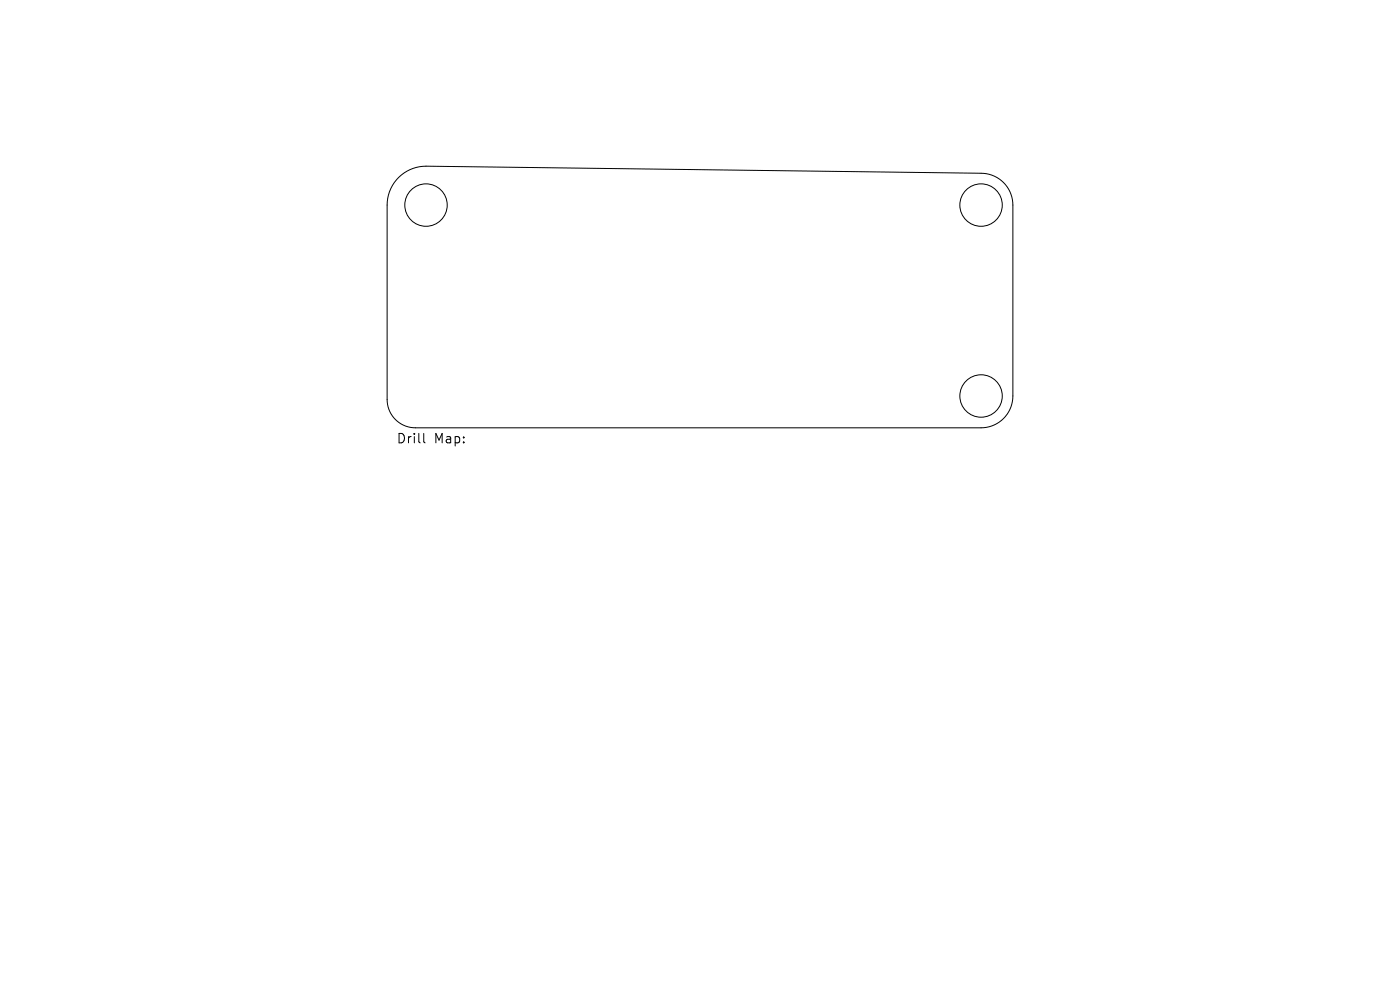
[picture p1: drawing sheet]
<svg xmlns="http://www.w3.org/2000/svg" width="297mm" height="210mm" viewBox="0 0 297 210" stroke-linecap="round" stroke-linejoin="round" font-family="sans-serif">
<defs><g id="words">
<g font-size="2.8">
<text x="84.1" y="94.3">Drill</text>
<text x="92.1" y="94.3">Map:</text>
</g>
</g></defs>
<g fill="none" stroke="#000" stroke-width=".21">
<path d="M84.5 37.7a8.3 8.3 0 0 1 5.9-2.4l117.7 1.5a6.7 6.7 0 0 1 6.8 6.7v40.5a6.8 6.8 0 0 1-6.8 6.8h-120a6 6 0 0 1-6-6v-41.3a8.3 8.3 0 0 1 2.4-5.8zM89.9 91.9v1.8l.3 .2"/>
<circle cx="90.4" cy="43.5" r="4.5"/>
<circle cx="208.1" cy="43.5" r="4.5"/>
<circle cx="208.1" cy="84" r="4.5"/>
</g>
<use href="#words"/>
</svg>
